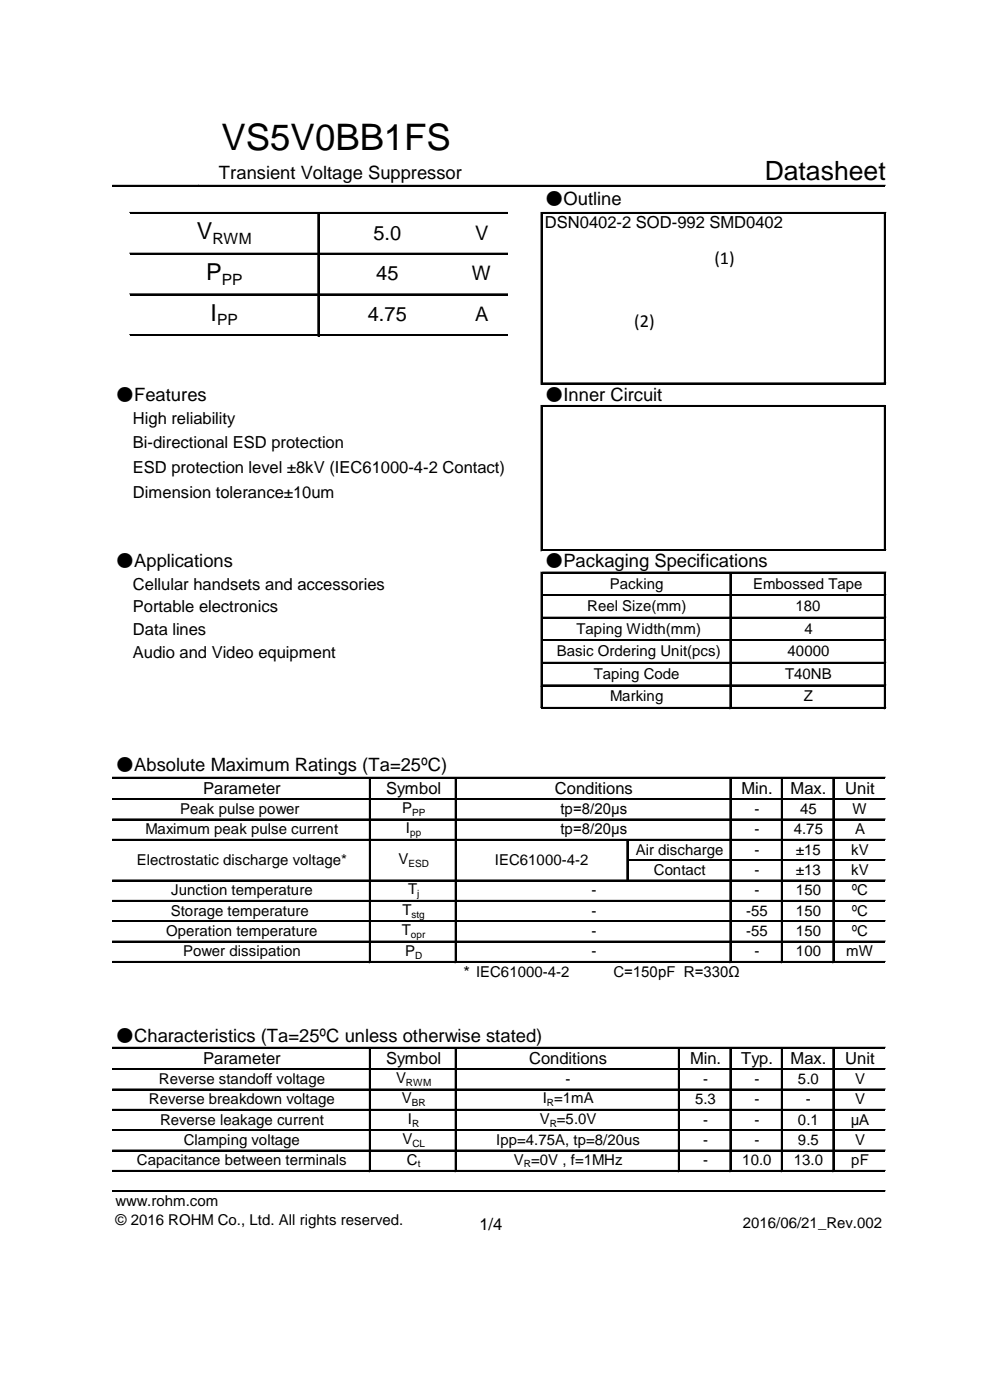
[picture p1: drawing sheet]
<svg xmlns="http://www.w3.org/2000/svg" width="210mm" height="297mm" viewBox="0 0 210 297" stroke-linecap="round" stroke-linejoin="round" font-family="sans-serif">
<defs><g id="words">
<text font-size="7.8" x="47" y="31.8">VS5V0BB1FS</text>
<text font-size="5.6" x="162.2" y="38.2">Datasheet</text>
<g font-size="5">
<text x="41.7" y="50.8">V</text>
<text x="43.7" y="59.4">P</text>
<text x="44.7" y="68.1">I</text>
</g>
<g font-size="4.2">
<text x="79.2" y="50.8">5.0</text>
<text x="100.8" y="50.8">V</text>
<text x="79.8" y="59.5">45</text>
<text x="100.1" y="59.5">W</text>
<text x="78" y="68.1">4.75</text>
<text x="100.8" y="68.1">A</text>
</g>
<g font-size="3.9">
<text x="46.4" y="38">Transient Voltage Suppressor</text>
<text x="115.6" y="43.6">●Outline</text>
<text x="151.5" y="56">(1)</text>
<text x="134.5" y="69.4">(2)</text>
<text x="24.6" y="85">●Features</text>
<text x="115.6" y="85">●Inner Circuit</text>
<text x="24.6" y="120.4">●Applications</text>
<text x="115.6" y="120.4">●Packaging Specifications</text>
<text x="24.6" y="163.6">●Absolute Maximum Ratings (Ta=25ºC)</text>
<text x="24.6" y="221.1">●Characteristics (Ta=25ºC unless otherwise stated)</text>
</g>
<g font-size="3.5">
<text x="115.6" y="48.4">DSN0402-2 SOD-992 SMD0402</text>
<text x="28.2" y="89.8">High reliability</text>
<text x="28.2" y="95.1">Bi-directional ESD protection</text>
<text x="28.2" y="100.3">ESD protection level ±8kV (IEC61000-4-2 Contact)</text>
<text x="28.2" y="105.6">Dimension tolerance±10um</text>
<text x="28.2" y="125.2">Cellular handsets and accessories</text>
<text x="28.2" y="129.9">Portable electronics</text>
<text x="28.2" y="134.7">Data lines</text>
<text x="28.2" y="139.5">Audio and Video equipment</text>
<text x="43.1" y="168.4">Parameter</text>
<text x="81.9" y="168.4">Symbol</text>
<text x="117.7" y="168.4">Conditions</text>
<text x="157.3" y="168.4">Min.</text>
<text x="167.7" y="168.4">Max.</text>
<text x="179.3" y="168.4">Unit</text>
<text x="98.3" y="207.5">* IEC61000-4-2</text>
<text x="43.1" y="225.7">Parameter</text>
<text x="81.9" y="225.7">Symbol</text>
<text x="112.3" y="225.7">Conditions</text>
<text x="146.4" y="225.7">Min.</text>
<text x="157.2" y="225.7">Typ.</text>
<text x="167.7" y="225.7">Max.</text>
<text x="179.3" y="225.7">Unit</text>
<text x="101.7" y="261">1/4</text>
</g>
<g font-size="3.3">
<text x="45" y="51.8">RWM</text>
<text x="47" y="60.4">PP</text>
<text x="46.1" y="69.1">PP</text>
</g>
<g font-size="3.2">
<text x="129.4" y="124.9">Packing</text>
<text x="159.8" y="124.9">Embossed Tape</text>
<text x="124.6" y="129.6">Reel Size(mm)</text>
<text x="168.7" y="129.6">180</text>
<text x="122.3" y="134.4">Taping Width(mm)</text>
<text x="170.6" y="134.4">4</text>
<text x="118.1" y="139.2">Basic Ordering Unit(pcs)</text>
<text x="167.1" y="139.2">40000</text>
<text x="126" y="144">Taping Code</text>
<text x="129.4" y="148.8">Marking</text>
<text x="166.6" y="144">T40NB</text>
<text x="170.6" y="148.8">Z</text>
<text x="38.2" y="172.7">Peak pulse power</text>
<text x="85.3" y="172.5">P</text>
<text x="118.9" y="172.7">tp=8/20μs</text>
<text x="160.1" y="172.7">-</text>
<text x="169.7" y="172.7">45</text>
<text x="180.8" y="172.7">W</text>
<text x="30.9" y="177">Maximum peak pulse current</text>
<text x="86.1" y="176.8">I</text>
<text x="118.9" y="177">tp=8/20μs</text>
<text x="160.1" y="177">-</text>
<text x="168.4" y="177">4.75</text>
<text x="181.4" y="177">A</text>
<text x="29" y="183.5">Electrostatic discharge voltage*</text>
<text x="84.6" y="183.2">V</text>
<text x="105" y="183.5">IEC61000-4-2</text>
<text x="134.9" y="181.3">Air discharge</text>
<text x="138.7" y="185.6">Contact</text>
<text x="160.1" y="185.6">-</text>
<text x="160.1" y="181.3">-</text>
<text x="168.9" y="185.6">±13</text>
<text x="168.9" y="181.3">±15</text>
<text x="180.6" y="181.3">kV</text>
<text x="180.6" y="185.6">kV</text>
<text x="36.3" y="189.9">Junction temperature</text>
<text x="86.6" y="189.8">T</text>
<text x="125.5" y="189.9">-</text>
<text x="160.1" y="189.9">-</text>
<text x="168.9" y="189.9">150</text>
<text x="180.7" y="189.9">ºC</text>
<text x="36.2" y="194.3">Storage temperature</text>
<text x="85.4" y="194.1">T</text>
<text x="125.5" y="194.3">-</text>
<text x="158.3" y="194.3">-55</text>
<text x="168.9" y="194.3">150</text>
<text x="180.7" y="194.3">ºC</text>
<text x="35.3" y="198.6">Operation temperature</text>
<text x="38.8" y="202.9">Power dissipation</text>
<text x="85.3" y="198.4">T</text>
<text x="86" y="202.7">P</text>
<text x="125.5" y="198.6">-</text>
<text x="125.5" y="202.9">-</text>
<text x="158.3" y="198.6">-55</text>
<text x="160.1" y="202.9">-</text>
<text x="168.9" y="202.9">100</text>
<text x="168.9" y="198.6">150</text>
<text x="179.5" y="202.9">mW</text>
<text x="180.7" y="198.6">ºC</text>
<text x="130.1" y="207.2">C=150pF R=330Ω</text>
<text x="33.7" y="229.9">Reverse standoff voltage</text>
<text x="84" y="229.8">V</text>
<text x="120" y="229.9">-</text>
<text x="149.1" y="229.9">-</text>
<text x="160.1" y="229.9">-</text>
<text x="169.3" y="229.9">5.0</text>
<text x="181.4" y="229.9">V</text>
<text x="31.6" y="234.3">Reverse breakdown voltage</text>
<text x="34" y="238.6">Reverse leakage current</text>
<text x="85.2" y="234.1">V</text>
<text x="86.5" y="238.4">I</text>
<text x="114.5" y="238.4">V =5.0V</text>
<text x="115.1" y="234.1">I =1mA</text>
<text x="147.4" y="234.3">5.3</text>
<text x="149.1" y="238.6">-</text>
<text x="160.1" y="238.6">-</text>
<text x="160.1" y="234.3">-</text>
<text x="169.3" y="238.6">0.1</text>
<text x="171" y="234.3">-</text>
<text x="180.5" y="238.6">μA</text>
<text x="181.4" y="234.3">V</text>
<text x="39" y="242.9">Clamping voltage</text>
<text x="85.4" y="242.7">V</text>
<text x="105.3" y="242.9">Ipp=4.75A, tp=8/20us</text>
<text x="149.1" y="242.9">-</text>
<text x="160.1" y="242.9">-</text>
<text x="169.3" y="242.9">9.5</text>
<text x="181.4" y="242.9">V</text>
<text x="29" y="247.2">Capacitance between terminals</text>
<text x="86.3" y="247.1">C</text>
<text x="109" y="247.1">V =0V , f=1MHz</text>
<text x="149.1" y="247.2">-</text>
<text x="157.5" y="247.2">10.0</text>
<text x="168.4" y="247.2">13.0</text>
<text x="180.6" y="247.2">pF</text>
<text x="24.5" y="255.9">www.rohm.com</text>
<text x="24.5" y="259.8">© 2016 ROHM Co., Ltd. All rights reserved.</text>
<text x="157.6" y="260.5">2016/06/21_Rev.002</text>
</g>
<g font-size="2.1">
<text x="87.4" y="173.1">PP</text>
<text x="87" y="177.4">pp</text>
<text x="86.7" y="183.9">ESD</text>
<text x="88.5" y="190.4">j</text>
<text x="87.3" y="194.7">stg</text>
<text x="87.2" y="199">opr</text>
<text x="88.1" y="203.4">D</text>
<text x="86.1" y="230.4">RWM</text>
<text x="87.4" y="234.7">BR</text>
<text x="87.4" y="239">R</text>
<text x="116" y="234.7">R</text>
<text x="116.6" y="239">R</text>
<text x="87.5" y="243.4">CL</text>
<text x="88.6" y="247.7">t</text>
<text x="111.1" y="247.7">R</text>
</g>
</g></defs>
<g fill="none" stroke="#000" stroke-width=".21">
<path d="M23.9 39.3h163.9M27.5 45.1h80.2M27.5 53.7h80.2M67.4 45.4v25.9M114.8 45.1v36.4M115.1 45.1h72.8M187.6 45.4v36.1M27.5 62.3h80.2M27.5 71h80.2M114.8 86v30.9M115.1 86h72.5v30.5M115.1 81.2h72.8"/>
<path d="M115.1 116.6h72.8M114.8 121.4v28.6M115.1 121.4h72.8M115.1 126.1h72.8M115.1 130.9h72.8M115.1 135.7h72.8M154.8 121.7v4.4M154.8 126.5v23.9M187.6 121.7v28.7M114.8 150.1h73.1M115.1 140.5h72.8M115.1 145.3h72.8"/>
<path d="M23.9 164.9h163.9M23.9 169.4h163.9M23.9 173.7h163.9M23.9 178.1h163.9M78.4 165.2v4.2M78.4 169.8v3.9M78.4 174.1v3.9M78.4 178.4v25.9M96.6 165.2v39.1M133 178.4v8.6M154.8 165.2v39.1M165.7 165.2v39.1"/>
<path d="M176.7 165.2v39.1M23.9 186.7h163.9M23.9 191h163.9M23.9 195.3h163.9M23.9 199.6h163.9M133.3 182.4h54.5M23.9 204h163.9M23.9 222.2h163.9M23.9 226.7h163.9M23.9 231h163.9M23.9 235.3h163.9M23.9 239.7h163.9"/>
<path d="M78.4 222.5v26.1M96.6 222.5v26.1M143.9 222.5v26.1M154.8 222.5v26.1M165.7 222.5v26.1M176.7 222.5v26.1M23.9 244h163.9M23.9 248.3h163.9M23.9 252.6h163.9"/>
</g>
<g fill="none" stroke="#000" stroke-width=".34">
<path d="M23.9 39.5h163.9M27.5 45.2h80.2M27.5 53.9h80.2M67.6 45.4v25.9M114.9 45.1v36.5M115.1 45.2h72.8M187.7 45.4v36.2M27.5 62.5h80.2M27.5 71.1h80.2M114.9 86v30.9M115.1 81.4h72.8M115.1 86.2h72.5"/>
<path d="M187.7 86v30.6M115.1 116.7h72.8M114.9 121.3v28.8M115.1 121.5h72.8M115.1 126.3h72.8M115.1 131.1h72.8M115.1 135.9h72.8M155 121.7v4.4M155 126.5v23.9M187.7 121.7v28.7M114.7 150.2h73.2M115.1 140.6h72.8"/>
<path d="M115.1 145.4h72.8M23.9 165h163.9M23.9 169.6h163.9M23.9 173.9h163.9M23.9 178.2h163.9M78.5 165.2v4.2M78.5 169.7v4M78.5 174.1v3.9M78.5 178.4v25.9M96.7 165.2v39.1M133.1 178.4v8.6M155 165.2v39.1"/>
<path d="M165.9 165.2v39.1M176.8 165.2v39.1M23.9 186.8h163.9M23.9 191.2h163.9M23.9 195.5h163.9M23.9 199.8h163.9M133.3 182.5h54.5M23.9 204.1h163.9M23.9 222.3h163.9M23.9 226.9h163.9M23.9 231.2h163.9M23.9 235.5h163.9"/>
<path d="M23.9 239.8h163.9M78.5 222.5v26.1M96.7 222.5v26.1M144.1 222.5v26.1M155 222.5v26.1M165.9 222.5v26.1M176.8 222.5v26.1M23.9 244.1h163.9M23.9 248.4h163.9M23.9 252.8h163.9"/>
</g>
<use href="#words"/>
</svg>
